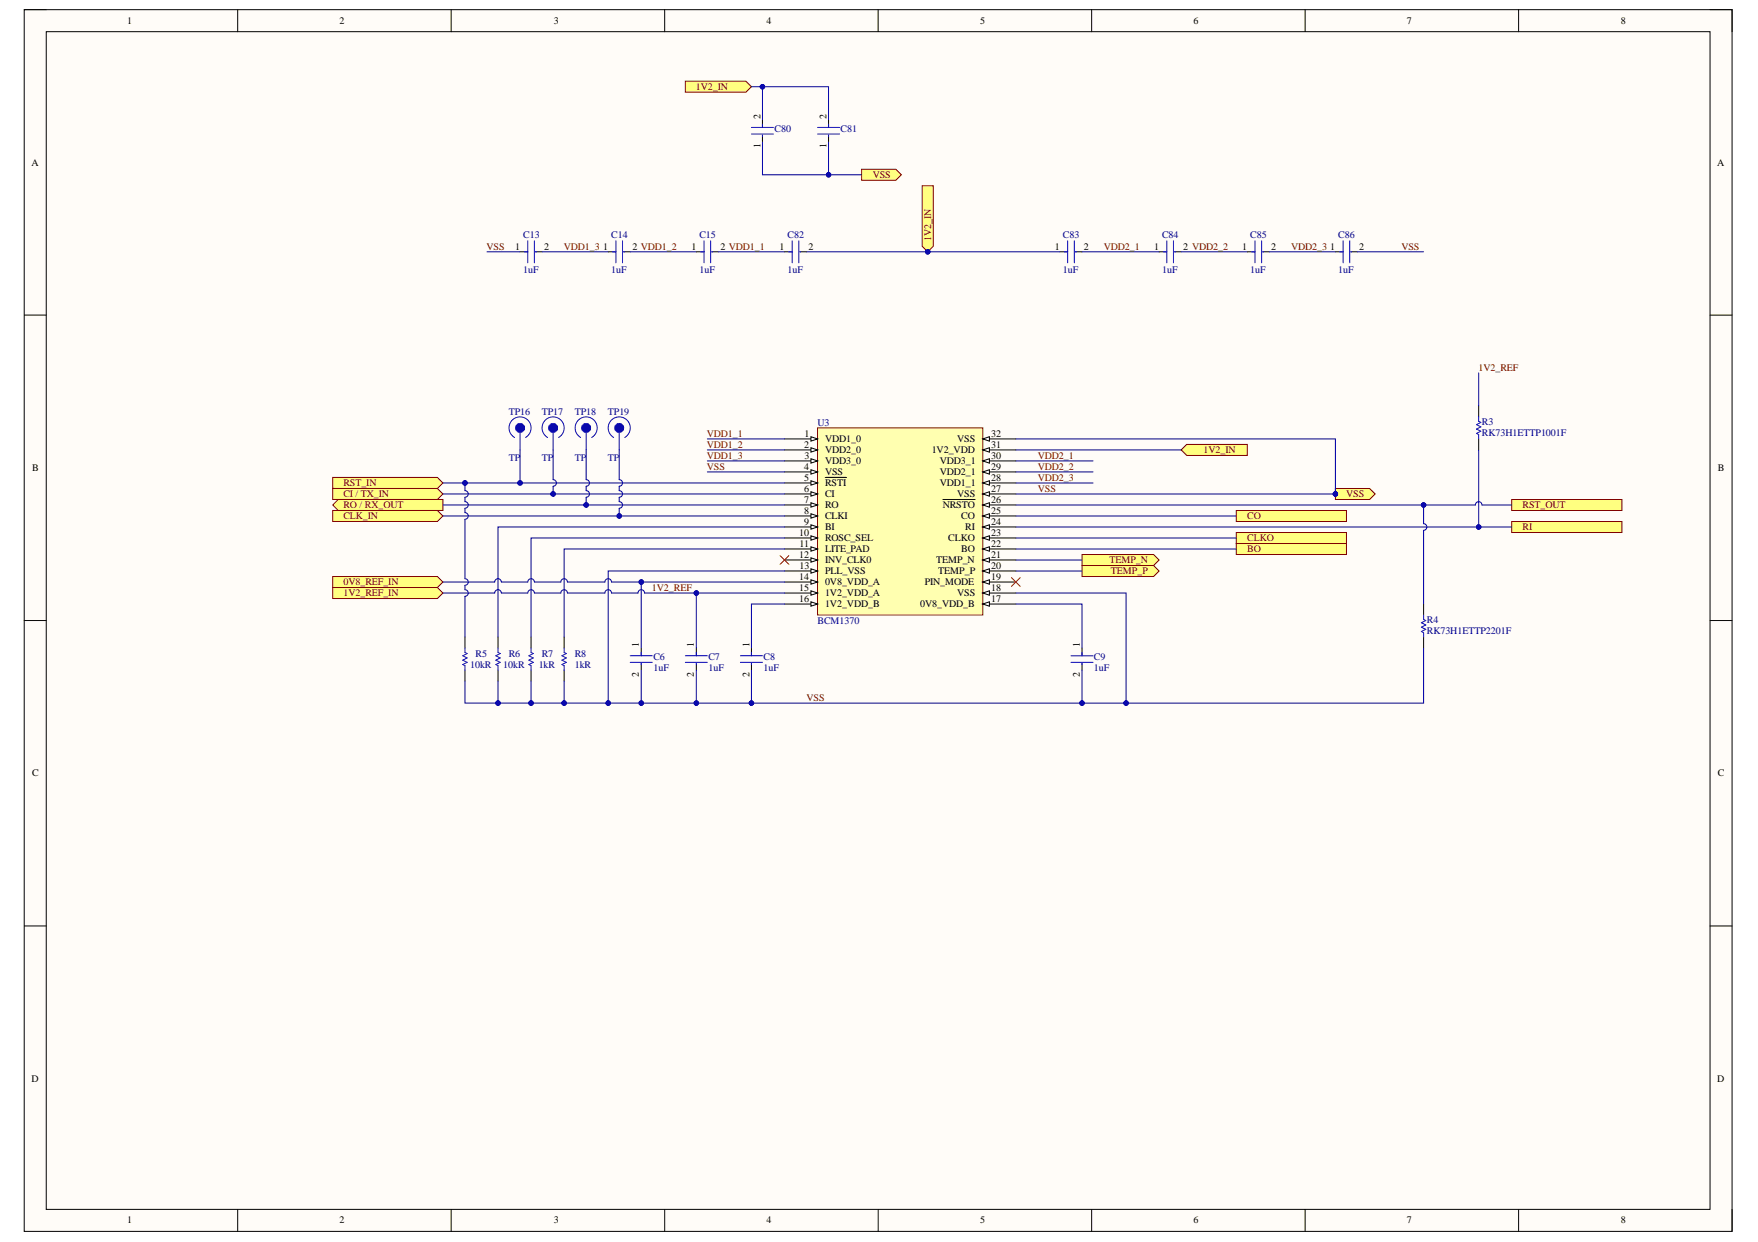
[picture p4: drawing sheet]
<svg xmlns="http://www.w3.org/2000/svg" width="297mm" height="210mm" viewBox="0 0 297 210" stroke-linecap="round" stroke-linejoin="round" font-family="sans-serif">
<defs><g id="words">
<g font-size="1.7">
<text x="21.5" y="4.1">1</text>
<text x="57.4" y="4.1">2</text>
<text x="93.6" y="4.1">3</text>
<text x="129.5" y="4.1">4</text>
<text x="165.6" y="4.1">5</text>
<text x="201.7" y="4.1">6</text>
<text x="237.7" y="4.1">7</text>
<text x="273.8" y="4.1">8</text>
<text x="128.5" y="20" transform="rotate(-90 128.5 20)">2</text>
<text x="139.7" y="20" transform="rotate(-90 139.7 20)">2</text>
<text x="5.3" y="28">A</text>
<text x="128.5" y="24.9" transform="rotate(-90 128.5 24.9)">1</text>
<text x="139.7" y="24.9" transform="rotate(-90 139.7 24.9)">1</text>
<text x="290.2" y="28">A</text>
<text x="87" y="42.2">1</text>
<text x="92" y="42.2">2</text>
<text x="101.9" y="42.2">1</text>
<text x="106.8" y="42.2">2 VDD1_2</text>
<text x="116.8" y="42.2">1</text>
<text x="121.7" y="42.2">2 VDD1_1</text>
<text x="131.7" y="42.2">1</text>
<text x="136.6" y="42.2">2</text>
<text x="178.2" y="42.2">1</text>
<text x="183.1" y="42.2">2</text>
<text x="195" y="42.2">1</text>
<text x="199.9" y="42.2">2 VDD2_2</text>
<text x="209.9" y="42.2">1</text>
<text x="214.8" y="42.2">2</text>
<text x="224.8" y="42.2">1</text>
<text x="229.7" y="42.2">2</text>
<text x="135.9" y="75.7">2</text>
<text x="135.9" y="73.8">1</text>
<text x="135.9" y="77.5">3</text>
<text x="139.4" y="74.7">VDD1_0</text>
<text x="139.4" y="76.6">VDD2_0</text>
<text x="157.4" y="76.6">1V2_VDD</text>
<text x="161.7" y="74.7">VSS</text>
<text x="167.5" y="77.5">30</text>
<text x="167.5" y="75.7">31</text>
<text x="167.5" y="73.8">32</text>
<text x="5.4" y="79.6">B</text>
<text x="135.9" y="79.4">4</text>
<text x="135.9" y="81.2">5</text>
<text x="135.9" y="83.1">6</text>
<text x="139.4" y="78.4">VDD3_0</text>
<text x="139.4" y="80.3">VSS</text>
<text x="139.4" y="82.2">RSTI</text>
<text x="158.8" y="82.2">VDD1_1</text>
<text x="158.8" y="80.3">VDD2_1</text>
<text x="158.8" y="78.4">VDD3_1</text>
<text x="167.5" y="83.1">27</text>
<text x="167.5" y="81.2">28</text>
<text x="167.5" y="79.4">29</text>
<text x="290.2" y="79.6">B</text>
<text x="135.9" y="85">7</text>
<text x="135.9" y="86.8">8</text>
<text x="135.9" y="88.7">9</text>
<text x="139.4" y="84">CI</text>
<text x="139.4" y="85.9">RO</text>
<text x="139.4" y="87.7">CLKI</text>
<text x="139.4" y="89.6">BI</text>
<text x="159.3" y="85.9">NRSTO</text>
<text x="161.7" y="84">VSS</text>
<text x="162.4" y="87.7">CO</text>
<text x="163.1" y="89.6">RI</text>
<text x="167.5" y="88.7">24</text>
<text x="167.5" y="86.8">25</text>
<text x="167.5" y="85">26</text>
<text x="135" y="90.5">10</text>
<text x="135" y="94.3">12</text>
<text x="135.1" y="92.4">11</text>
<text x="139.4" y="91.5">ROSC_SEL</text>
<text x="139.4" y="93.3">LITE_PAD</text>
<text x="139.4" y="95.2">INV_CLK0</text>
<text x="158.2" y="95.2">TEMP_N</text>
<text x="160.2" y="91.5">CLKO</text>
<text x="162.4" y="93.3">BO</text>
<text x="167.5" y="94.3">21</text>
<text x="167.5" y="92.4">22</text>
<text x="167.5" y="90.5">23</text>
<text x="135" y="98">14</text>
<text x="135" y="99.8">15</text>
<text x="135" y="101.7">16</text>
<text x="135.1" y="96.1">13</text>
<text x="139.4" y="97">PLL_VSS</text>
<text x="139.4" y="98.9">0V8_VDD_A</text>
<text x="139.4" y="100.8">1V2_VDD_A</text>
<text x="156.2" y="98.9">PIN_MODE</text>
<text x="158.5" y="97">TEMP_P</text>
<text x="161.7" y="100.8">VSS</text>
<text x="167.5" y="101.7">17</text>
<text x="167.5" y="99.8">18</text>
<text x="167.5" y="98">19</text>
<text x="167.5" y="96.1">20</text>
<text x="139.4" y="102.6">1V2_VDD_B</text>
<text x="155.5" y="102.6">0V8_VDD_B</text>
<text x="107.9" y="109.3" transform="rotate(-90 107.9 109.3)">1</text>
<text x="117.2" y="109.3" transform="rotate(-90 117.2 109.3)">1</text>
<text x="126.6" y="109.3" transform="rotate(-90 126.6 109.3)">1</text>
<text x="182.5" y="109.3" transform="rotate(-90 182.5 109.3)">1</text>
<text x="107.9" y="114.4" transform="rotate(-90 107.9 114.4)">2</text>
<text x="117.2" y="114.4" transform="rotate(-90 117.2 114.4)">2</text>
<text x="126.6" y="114.4" transform="rotate(-90 126.6 114.4)">2</text>
<text x="182.5" y="114.4" transform="rotate(-90 182.5 114.4)">2</text>
<text x="5.4" y="131.2">C</text>
<text x="290.2" y="131.2">C</text>
<text x="5.3" y="182.8">D</text>
<text x="290.2" y="182.8">D</text>
<text x="21.5" y="206.8">1</text>
<text x="57.4" y="206.8">2</text>
<text x="93.6" y="206.8">3</text>
<text x="129.5" y="206.8">4</text>
<text x="165.6" y="206.8">5</text>
<text x="201.7" y="206.8">6</text>
<text x="237.7" y="206.8">7</text>
<text x="273.8" y="206.8">8</text>
</g>
<g font-size="1.7" fill="#800000">
<text x="117.6" y="15.2">1V2_IN</text>
<text x="147.5" y="30.1">VSS</text>
<text x="157.3" y="40.7" transform="rotate(-90 157.3 40.7)">1V2_IN</text>
<text x="82.2" y="42.2">VSS</text>
<text x="95.3" y="42.2">VDD1_3</text>
<text x="186.5" y="42.2">VDD2_1</text>
<text x="218.2" y="42.2">VDD2_3</text>
<text x="236.8" y="42.2">VSS</text>
<text x="249.8" y="62.6">1V2_REF</text>
<text x="119.4" y="73.8">VDD1_1</text>
<text x="119.4" y="75.7">VDD1_2</text>
<text x="119.4" y="77.5">VDD1_3</text>
<text x="175.4" y="77.5">VDD2_1</text>
<text x="203.4" y="76.6">1V2_IN</text>
<text x="58" y="82.2">RST_IN</text>
<text x="119.4" y="79.4">VSS</text>
<text x="175.4" y="83.1">VSS</text>
<text x="175.4" y="79.4">VDD2_2</text>
<text x="175.4" y="81.2">VDD2_3</text>
<text x="58" y="87.7">CLK_IN</text>
<text x="58" y="84">CI / TX_IN</text>
<text x="58" y="85.9">RO / RX_OUT</text>
<text x="210.7" y="87.7">CO</text>
<text x="227.5" y="84">VSS</text>
<text x="257.3" y="85.9">RST_OUT</text>
<text x="257.3" y="89.6">RI</text>
<text x="187.5" y="95.2">TEMP_N</text>
<text x="210.7" y="91.5">CLKO</text>
<text x="210.7" y="93.3">BO</text>
<text x="58" y="98.9">0V8_REF_IN</text>
<text x="58" y="100.8">1V2_REF_IN</text>
<text x="110.1" y="99.8">1V2_REF</text>
<text x="187.7" y="97">TEMP_P</text>
<text x="136.3" y="118.4">VSS</text>
</g>
<g font-size="1.7" fill="#000080">
<text x="130.9" y="22.2">C80</text>
<text x="142" y="22.2">C81</text>
<text x="88.4" y="40.2">C13</text>
<text x="103.3" y="40.2">C14</text>
<text x="118.2" y="40.2">C15</text>
<text x="133.1" y="40.2">C82</text>
<text x="179.6" y="40.2">C83</text>
<text x="196.3" y="40.2">C84</text>
<text x="211.2" y="40.2">C85</text>
<text x="226.1" y="40.2">C86</text>
<text x="88.4" y="46.1">1uF</text>
<text x="103.3" y="46.1">1uF</text>
<text x="118.2" y="46.1">1uF</text>
<text x="133.1" y="46.1">1uF</text>
<text x="179.6" y="46.1">1uF</text>
<text x="196.3" y="46.1">1uF</text>
<text x="211.2" y="46.1">1uF</text>
<text x="226.1" y="46.1">1uF</text>
<text x="85.9" y="70.1">TP16</text>
<text x="91.5" y="70.1">TP17</text>
<text x="97.1" y="70.1">TP18</text>
<text x="102.7" y="70.1">TP19</text>
<text x="138.1" y="71.9">U3</text>
<text x="250.4" y="71.8">R3</text>
<text x="85.9" y="77.9">TP</text>
<text x="91.5" y="77.9">TP</text>
<text x="97.1" y="77.9">TP</text>
<text x="102.7" y="77.9">TP</text>
<text x="250.4" y="73.6">RK73H1ETTP1001F</text>
<text x="138.1" y="105.4">BCM1370</text>
<text x="241.1" y="105.2">R4</text>
<text x="241.1" y="107.1">RK73H1ETTP2201F</text>
<text x="79.4" y="112.8">10kR</text>
<text x="80.4" y="111">R5</text>
<text x="85" y="112.8">10kR</text>
<text x="85.9" y="111">R6</text>
<text x="91" y="112.8">1kR</text>
<text x="91.5" y="111">R7</text>
<text x="97.1" y="112.8">1kR</text>
<text x="97.1" y="111">R8</text>
<text x="110.4" y="113.4">1uF</text>
<text x="110.4" y="111.6">C6</text>
<text x="119.7" y="113.4">1uF</text>
<text x="119.7" y="111.6">C7</text>
<text x="129" y="113.4">1uF</text>
<text x="129" y="111.6">C8</text>
<text x="184.8" y="113.4">1uF</text>
<text x="184.8" y="111.6">C9</text>
</g>
</g></defs>
<path d="M4.1 1.6h288.6v206.5h-288.6z" fill-rule="evenodd" fill="#fffcf8"/>
<path d="M4.1 1.6h288.6v206.5h-288.6z" fill="none" stroke="#000" stroke-width=".17"/>
<path d="M7.8 5.4h281.1v199h-281.1z" fill-rule="evenodd" fill="#fffcf8"/>
<g fill="none" stroke="#000" stroke-width=".17">
<path d="M4.1 1.6h3.7M7.8 5.4h281.1v199h-281.1zM40.2 1.6v3.8M76.2 1.6v3.8M112.3 1.6v3.8M148.4 1.6v3.8M184.5 1.6v3.8M220.5 1.6v3.8M256.6 1.6v3.8M288.9 1.6h3.8v3.8M4.1 53.3h3.7M288.9 53.3h3.8"/>
<path d="M4.1 104.9h3.7M288.9 104.9h3.8M4.1 156.5h3.7M288.9 156.5h3.8M40.2 204.4v3.7M76.2 204.4v3.7M112.3 204.4v3.7M148.4 204.4v3.7M184.5 204.4v3.7M220.5 204.4v3.7M256.6 204.4v3.7M292.7 204.4v3.7"/>
</g>
<path d="M138.1 72.3h28v31.6h-28z" fill-rule="evenodd" fill="#ffffb0"/>
<path d="M138.1 72.3h28v31.6h-28z" fill="none" stroke="#800000" stroke-width=".17"/>
<path d="M132.6 74.2h5.5" fill="none" stroke="#000" stroke-width=".17"/>
<path d="M137 73.8l1.1 .4-1.1 .4z" fill="#f8fcff"/>
<path d="M132.6 76h5.5M137 73.8l1.1 .4-1.1 .4z" fill="none" stroke="#000" stroke-width=".17"/>
<path d="M137 75.7l1.1 .3-1.1 .4z" fill="#f8fcff"/>
<path d="M132.6 77.9h5.5M137 75.7l1.1 .3-1.1 .4z" fill="none" stroke="#000" stroke-width=".17"/>
<path d="M137 77.5l1.1 .4-1.1 .4z" fill="#f8fcff"/>
<path d="M132.6 79.8h5.5M137 77.5l1.1 .4-1.1 .4z" fill="none" stroke="#000" stroke-width=".17"/>
<path d="M137 79.4l1.1 .4-1.1 .3z" fill="#f8fcff"/>
<path d="M137 79.4l1.1 .4-1.1 .3zM132.6 81.6h5.5" fill="none" stroke="#000" stroke-width=".17"/>
<path d="M137 81.2l1.1 .4-1.1 .4z" fill="#f8fcff"/>
<path d="M132.6 83.5h5.5M137 81.2l1.1 .4-1.1 .4zM139.4 80.7h3.6" fill="none" stroke="#000" stroke-width=".17"/>
<path d="M137 83.1l1.1 .4-1.1 .4z" fill="#f8fcff"/>
<path d="M132.6 85.3h5.5M137 83.1l1.1 .4-1.1 .4z" fill="none" stroke="#000" stroke-width=".17"/>
<path d="M137 85l1.1 .3-1.1 .4z" fill="#f8fcff"/>
<path d="M132.6 87.2h5.5M137 85l1.1 .3-1.1 .4z" fill="none" stroke="#000" stroke-width=".17"/>
<path d="M137 86.8l1.1 .4-1.1 .4z" fill="#f8fcff"/>
<path d="M132.6 89.1h5.5M137 86.8l1.1 .4-1.1 .4z" fill="none" stroke="#000" stroke-width=".17"/>
<path d="M137 88.7l1.1 .4-1.1 .3z" fill="#f8fcff"/>
<path d="M132.6 90.9h5.5M137 88.7l1.1 .4-1.1 .3z" fill="none" stroke="#000" stroke-width=".17"/>
<path d="M137 90.6l1.1 .3-1.1 .4z" fill="#f8fcff"/>
<path d="M132.6 92.8h5.5M137 90.6l1.1 .3-1.1 .4z" fill="none" stroke="#000" stroke-width=".17"/>
<path d="M137 92.4l1.1 .4-1.1 .4z" fill="#f8fcff"/>
<path d="M132.6 94.6h5.5M137 92.4l1.1 .4-1.1 .4z" fill="none" stroke="#000" stroke-width=".17"/>
<path d="M137 94.3l1.1 .3-1.1 .4z" fill="#f8fcff"/>
<path d="M132.6 96.5h5.5M137 94.3l1.1 .3-1.1 .4z" fill="none" stroke="#000" stroke-width=".17"/>
<path d="M137 96.1l1.1 .4-1.1 .4z" fill="#f8fcff"/>
<path d="M132.6 98.4h5.5M137 96.1l1.1 .4-1.1 .4z" fill="none" stroke="#000" stroke-width=".17"/>
<path d="M137 98l1.1 .4-1.1 .3z" fill="#f8fcff"/>
<path d="M137 98l1.1 .4-1.1 .3zM132.6 100.2h5.5" fill="none" stroke="#000" stroke-width=".17"/>
<path d="M137 99.8l1.1 .4-1.1 .4z" fill="#f8fcff"/>
<path d="M137 99.8l1.1 .4-1.1 .4zM132.6 102.1h5.5" fill="none" stroke="#000" stroke-width=".17"/>
<path d="M137 101.7l1.1 .4-1.1 .4z" fill="#f8fcff"/>
<path d="M137 101.7l1.1 .4-1.1 .4zM166.1 102.1h5.5" fill="none" stroke="#000" stroke-width=".17"/>
<path d="M166.1 102.1l1.1-.4v.8z" fill="#f8fcff"/>
<path d="M166.1 102.1l1.1-.4v.8zM166.1 100.2h5.5" fill="none" stroke="#000" stroke-width=".17"/>
<path d="M166.1 100.2l1.1-.4v.8z" fill="#f8fcff"/>
<path d="M166.1 98.4h5.5M166.1 100.2l1.1-.4v.8z" fill="none" stroke="#000" stroke-width=".17"/>
<path d="M166.1 98.4l1.1-.4v.7z" fill="#f8fcff"/>
<path d="M166.1 98.4l1.1-.4v.7zM166.1 96.5h5.5" fill="none" stroke="#000" stroke-width=".17"/>
<path d="M166.1 96.5l1.1-.4v.8z" fill="#f8fcff"/>
<path d="M166.1 96.5l1.1-.4v.8zM166.1 94.6h5.5" fill="none" stroke="#000" stroke-width=".17"/>
<path d="M166.1 94.6l1.1-.3v.7z" fill="#f8fcff"/>
<path d="M166.1 94.6l1.1-.3v.7zM166.1 92.8h5.5" fill="none" stroke="#000" stroke-width=".17"/>
<path d="M166.1 92.8l1.1-.4v.8z" fill="#f8fcff"/>
<path d="M166.1 92.8l1.1-.4v.8zM166.1 90.9h5.5" fill="none" stroke="#000" stroke-width=".17"/>
<path d="M166.1 90.9l1.1-.3v.7z" fill="#f8fcff"/>
<path d="M166.1 90.9l1.1-.3v.7zM166.1 89.1h5.5" fill="none" stroke="#000" stroke-width=".17"/>
<path d="M166.1 89.1l1.1-.4v.7z" fill="#f8fcff"/>
<path d="M166.1 89.1l1.1-.4v.7zM166.1 87.2h5.5" fill="none" stroke="#000" stroke-width=".17"/>
<path d="M166.1 87.2l1.1-.4v.8z" fill="#f8fcff"/>
<path d="M166.1 87.2l1.1-.4v.8zM166.1 85.3h5.5" fill="none" stroke="#000" stroke-width=".17"/>
<path d="M166.1 85.3l1.1-.3v.7z" fill="#f8fcff"/>
<path d="M159.3 84.4h5.5M166.1 85.3l1.1-.3v.7zM166.1 83.5h5.5" fill="none" stroke="#000" stroke-width=".17"/>
<path d="M166.1 83.5l1.1-.4v.8z" fill="#f8fcff"/>
<path d="M166.1 83.5l1.1-.4v.8zM166.1 81.6h5.5" fill="none" stroke="#000" stroke-width=".17"/>
<path d="M166.1 81.6l1.1-.4v.8z" fill="#f8fcff"/>
<path d="M166.1 79.8h5.5M166.1 81.6l1.1-.4v.8z" fill="none" stroke="#000" stroke-width=".17"/>
<path d="M166.1 79.8l1.1-.4v.7z" fill="#f8fcff"/>
<path d="M166.1 79.8l1.1-.4v.7zM166.1 77.9h5.5" fill="none" stroke="#000" stroke-width=".17"/>
<path d="M166.1 77.9l1.1-.4v.8z" fill="#f8fcff"/>
<path d="M166.1 77.9l1.1-.4v.8zM166.1 76h5.5" fill="none" stroke="#000" stroke-width=".17"/>
<path d="M166.1 76l1.1-.3v.7z" fill="#f8fcff"/>
<path d="M166.1 76l1.1-.3v.7zM166.1 74.2h5.5" fill="none" stroke="#000" stroke-width=".17"/>
<path d="M166.1 74.2l1.1-.4v.8z" fill="#f8fcff"/>
<g fill="none" stroke="#000" stroke-width=".17">
<path d="M166.1 74.2l1.1-.4v.8zM84.1 107.7v1.8M84.1 113.2v1.9M89.7 107.7v1.8M89.7 113.2v1.9M95.3 107.7v1.8M95.3 113.2v1.9M108.3 109.5v1.3M108.3 112.1v1.1M117.7 109.5v1.3M117.7 112.1v1.1M127 109.5v1.3"/>
<path d="M127 112.1v1.1M182.8 109.5v1.3M182.8 112.1v1.2"/>
</g>
<g fill="none" stroke="#00f" stroke-width=".17">
<path d="M84.1 109.5v.8l.4 .2-.7 .3 .7 .4-.7 .4 .7 .3-.7 .4 .3 .2v.7M89.7 109.5v.8l.4 .2-.7 .3 .7 .4-.7 .4 .7 .3-.7 .4 .3 .2v.7M95.3 109.5v.8l.4 .2-.8 .3 .8 .4-.8 .4 .8 .3-.8 .4 .4 .2v.7M106.5 110.8h3.7M106.5 111.9h3.7M108.3 110.3v.5M108.3 112.1v.2M115.8 110.8h3.7M115.8 111.9h3.7M117.7 110.3v.5M117.7 112.1v.2M125.1 110.8h3.7"/>
<path d="M125.1 111.9h3.7M127 110.3v.5M127 112.1v.2M181 110.8h3.7M181 111.9h3.7M182.8 110.3v.5M182.8 112.1v.2"/>
</g>
<path d="M131.8 93.9l1.5 1.5M133.3 93.9l-1.5 1.5M170.9 97.6l1.5 1.5M172.4 97.6l-1.5 1.5" fill="none" stroke="#f00" stroke-width=".17"/>
<path d="M56.2 97.4h17.7l.9 1-.9 .9h-17.7z" fill-rule="evenodd" fill="#ffff80"/>
<path d="M56.2 97.4h17.7l.9 1-.9 .9h-17.7z" fill="none" stroke="#800000" stroke-width=".17"/>
<path d="M56.2 99.3h17.7l.9 .9-.9 1h-17.7z" fill-rule="evenodd" fill="#ffff80"/>
<path d="M56.2 99.3h17.7l.9 .9-.9 1h-17.7z" fill="none" stroke="#800000" stroke-width=".17"/>
<path d="M225.6 82.6h5.8l1 .9-1 .9h-5.8z" fill-rule="evenodd" fill="#ffff80"/>
<path d="M225.6 82.6h5.8l1 .9-1 .9h-5.8z" fill="none" stroke="#800000" stroke-width=".17"/>
<circle cx="225.6" cy="83.5" r=".37" fill="#000080"/>
<circle cx="225.6" cy="83.5" r=".37" fill="none" stroke="#000080" stroke-width=".17"/>
<path d="M56.2 86.3h17.7l.9 .9-.9 .9h-17.7z" fill-rule="evenodd" fill="#ffff80"/>
<path d="M56.2 86.3h17.7l.9 .9-.9 .9h-17.7z" fill="none" stroke="#800000" stroke-width=".17"/>
<path d="M56.2 80.7h17.7l.9 .9-.9 1h-17.7z" fill-rule="evenodd" fill="#ffff80"/>
<path d="M56.2 80.7h17.7l.9 .9-.9 1h-17.7z" fill="none" stroke="#800000" stroke-width=".17"/>
<path d="M56.2 82.6h17.7l.9 .9-.9 .9h-17.7z" fill-rule="evenodd" fill="#ffff80"/>
<path d="M56.2 82.6h17.7l.9 .9-.9 .9h-17.7z" fill="none" stroke="#800000" stroke-width=".17"/>
<path d="M56.2 85.3l.9-.9h17.7v1.9h-17.7z" fill-rule="evenodd" fill="#ffff80"/>
<path d="M56.2 85.3l.9-.9h17.7v1.9h-17.7z" fill="none" stroke="#800000" stroke-width=".17"/>
<path d="M255.4 84.4h18.6v1.9h-18.6z" fill-rule="evenodd" fill="#ffff80"/>
<path d="M255.4 84.4h18.6v1.9h-18.6z" fill="none" stroke="#800000" stroke-width=".17"/>
<path d="M208.9 86.3h18.6v1.8h-18.6z" fill-rule="evenodd" fill="#ffff80"/>
<path d="M208.9 86.3h18.6v1.8h-18.6z" fill="none" stroke="#800000" stroke-width=".17"/>
<path d="M255.4 88.1h18.6v1.9h-18.6z" fill-rule="evenodd" fill="#ffff80"/>
<path d="M255.4 88.1h18.6v1.9h-18.6z" fill="none" stroke="#800000" stroke-width=".17"/>
<path d="M208.9 90h18.6v1.9h-18.6z" fill-rule="evenodd" fill="#ffff80"/>
<path d="M208.9 90h18.6v1.9h-18.6z" fill="none" stroke="#800000" stroke-width=".17"/>
<path d="M208.9 91.9h18.6v1.8h-18.6z" fill-rule="evenodd" fill="#ffff80"/>
<path d="M208.9 91.9h18.6v1.8h-18.6z" fill="none" stroke="#800000" stroke-width=".17"/>
<path d="M249.8 68.6v1.9M249.8 74.2v1.8M78.6 107.7v1.8M78.6 113.2v1.9M240.5 102.1v1.8M240.5 107.7v1.8" fill="none" stroke="#000" stroke-width=".17"/>
<path d="M249.8 70.5v.7l.4 .2-.7 .4 .7 .3-.7 .4 .7 .4-.7 .3 .3 .2v.8M78.6 109.5v.8l.3 .2-.7 .3 .7 .4-.7 .4 .7 .3-.7 .4 .4 .2v.7M240.5 103.9v.8l.4 .2-.7 .3 .7 .4-.7 .4 .7 .4-.7 .3 .3 .2v.8" fill="none" stroke="#00f" stroke-width=".17"/>
<path d="M182.8 93.7h12.1l.9 .9-.9 1h-12.1z" fill-rule="evenodd" fill="#ffff80"/>
<path d="M182.8 93.7h12.1l.9 .9-.9 1h-12.1z" fill="none" stroke="#800000" stroke-width=".17"/>
<path d="M182.8 95.6h12.1l.9 .9-.9 .9h-12.1z" fill-rule="evenodd" fill="#ffff80"/>
<path d="M182.8 95.6h12.1l.9 .9-.9 .9h-12.1z" fill="none" stroke="#800000" stroke-width=".17"/>
<path d="M199.6 76l.9-.9h10.2v1.9h-10.2z" fill-rule="evenodd" fill="#ffff80"/>
<path d="M199.6 76l.9-.9h10.2v1.9h-10.2z" fill="none" stroke="#800000" stroke-width=".17"/>
<path d="M115.8 13.7h10.2l1 1-1 .9h-10.2z" fill-rule="evenodd" fill="#ffff80"/>
<path d="M115.8 13.7h10.2l1 1-1 .9h-10.2z" fill="none" stroke="#800000" stroke-width=".17"/>
<path d="M128.8 20.2v1.3M128.8 22.8v1.2M140 20.2v1.3M140 22.8v1.2" fill="none" stroke="#000" stroke-width=".17"/>
<path d="M127 21.5h3.7M127 22.7h3.7M128.8 21v.5M128.8 22.8v.2M138.1 21.5h3.8M138.1 22.7h3.8M140 21v.5M140 22.8v.2" fill="none" stroke="#00f" stroke-width=".17"/>
<path d="M145.6 28.6h5.8l.9 .9-.9 1h-5.8z" fill-rule="evenodd" fill="#ffff80"/>
<path d="M145.6 28.6h5.8l.9 .9-.9 1h-5.8z" fill="none" stroke="#800000" stroke-width=".17"/>
<path d="M88.2 72.3a.37 .37 0 0 0-.5-.3 .37 .37 0 0 0-.1 .6 .37 .37 0 0 0 .6-.2M93.8 72.3a.37 .37 0 0 0-.5-.3 .37 .37 0 0 0-.1 .6 .37 .37 0 0 0 .6-.2M99.4 72.3a.37 .37 0 0 0-.6-.3 .37 .37 0 0 0 0 .7 .37 .37 0 0 0 .6-.3M105 72.3a.37 .37 0 0 0-.5-.3 .37 .37 0 0 0-.1 .6 .37 .37 0 0 0 .6-.2" fill="none" stroke="#00f" stroke-width=".93"/>
<g fill="none" stroke="#00f" stroke-width=".17">
<path d="M88.6 42.6h.6M89.2 40.7v3.7M90.3 40.7v3.7M90.5 42.6h.2M103.5 42.6h.6M104.1 40.7v3.7M105.2 40.7v3.7M105.4 42.6h.2M118.4 42.6h.6M119 40.7v3.7M120.1 40.7v3.7M120.3 42.6h.1"/>
<path d="M133.3 42.6h.6M133.9 40.7v3.7M135 40.7v3.7M135.2 42.6h.1M179.8 42.6h.6M180.4 40.7v3.7M181.5 40.7v3.7M181.7 42.6h.2M196.6 42.6h.5M197.1 40.7v3.7M198.3 40.7v3.7M198.5 42.6h.1"/>
<path d="M211.5 42.6h.5M212 40.7v3.7M213.2 40.7v3.7M213.3 42.6h.2M226.4 42.6h.5M226.9 40.7v3.7M228.1 40.7v3.7M228.2 42.6h.2M86.9 73.9a1.87 1.87 0 0 1-.5-2.8 1.87 1.87 0 0 1 2.9 0 1.87 1.87 0 0 1-.5 2.8M87.9 72.9v3.1M92.5 73.9a1.87 1.87 0 0 1-.5-2.8 1.87 1.87 0 0 1 2.9 0 1.87 1.87 0 0 1-.5 2.8M93.5 72.9v3.1"/>
<path d="M98.1 73.9a1.87 1.87 0 0 1-.5-2.8 1.87 1.87 0 0 1 2.9 0 1.87 1.87 0 0 1-.5 2.8M99 72.9v3.1M103.7 73.9a1.87 1.87 0 0 1-.5-2.8 1.87 1.87 0 0 1 2.9 0 1.87 1.87 0 0 1-.5 2.8M104.6 72.9v3.1"/>
</g>
<g fill="none" stroke="#000" stroke-width=".17">
<path d="M87.9 42.6h1.3M90.5 42.6h1.1M102.8 42.6h1.3M105.4 42.6h1.1M117.7 42.6h1.3M120.3 42.6h1.1M132.6 42.6h1.3M135.2 42.6h1.1M179.1 42.6h1.3M181.7 42.6h1.1M195.8 42.6h1.3M198.5 42.6h1.1"/>
<path d="M210.7 42.6h1.3M213.3 42.6h1.2M225.6 42.6h1.3M228.2 42.6h1.2"/>
</g>
<path d="M155.8 31.4h1.9v10.2l-.9 1-1-1z" fill-rule="evenodd" fill="#ffff80"/>
<path d="M155.8 31.4h1.9v10.2l-.9 1-1-1z" fill="none" stroke="#800000" stroke-width=".17"/>
<circle cx="156.8" cy="42.6" r=".37" fill="#000080"/>
<g fill="none" stroke="#000080" stroke-width=".17">
<path d="M132.6 102.1h-5.6v7.4M132.6 100.2h-14.9v9.3M171.6 102.1h11.2v7.4"/>
<circle cx="156.8" cy="42.6" r=".37"/>
</g>
<circle cx="117.7" cy="100.2" r=".37" fill="#000080"/>
<g fill="none" stroke="#000080" stroke-width=".17">
<path d="M132.6 98.4h-24.3v11.1"/>
<circle cx="117.7" cy="100.2" r=".37"/>
</g>
<circle cx="108.3" cy="98.4" r=".37" fill="#000080"/>
<g fill="none" stroke="#000080" stroke-width=".17">
<path d="M127 113.2v5.6"/>
<circle cx="108.3" cy="98.4" r=".37"/>
</g>
<circle cx="127" cy="118.8" r=".37" fill="#000080"/>
<g fill="none" stroke="#000080" stroke-width=".17">
<path d="M117.7 113.2v5.6"/>
<circle cx="127" cy="118.8" r=".37"/>
</g>
<circle cx="117.7" cy="118.8" r=".37" fill="#000080"/>
<g fill="none" stroke="#000080" stroke-width=".17">
<path d="M132.6 96.5h-29.8v22.3h5.5"/>
<circle cx="117.7" cy="118.8" r=".37"/>
</g>
<circle cx="102.8" cy="118.8" r=".37" fill="#000080"/>
<circle cx="102.8" cy="118.8" r=".37" fill="none" stroke="#000080" stroke-width=".17"/>
<circle cx="108.3" cy="118.8" r=".37" fill="#000080"/>
<g fill="none" stroke="#000080" stroke-width=".17">
<path d="M132.6 92.8h-37.3v14.9M132.6 89.1h-48.5v18.6M171.6 94.6h11.2M171.6 96.5h11.2M95.3 115.1v3.7h7.5"/>
<circle cx="108.3" cy="118.8" r=".37"/>
</g>
<circle cx="95.3" cy="118.8" r=".37" fill="#000080"/>
<circle cx="95.3" cy="118.8" r=".37" fill="none" stroke="#000080" stroke-width=".17"/>
<circle cx="102.8" cy="118.8" r=".37" fill="#000080"/>
<g fill="none" stroke="#000080" stroke-width=".17">
<path d="M74.8 83.5h57.8"/>
<circle cx="102.8" cy="118.8" r=".37"/>
</g>
<circle cx="93.5" cy="83.5" r=".37" fill="#000080"/>
<g fill="none" stroke="#000080" stroke-width=".17">
<path d="M74.8 85.3h57.8"/>
<circle cx="93.5" cy="83.5" r=".37"/>
</g>
<circle cx="99" cy="85.3" r=".37" fill="#000080"/>
<g fill="none" stroke="#000080" stroke-width=".17">
<path d="M171.6 89.1h83.8M171.6 87.2h37.3"/>
<circle cx="99" cy="85.3" r=".37"/>
</g>
<circle cx="249.8" cy="89.1" r=".37" fill="#000080"/>
<g fill="none" stroke="#000080" stroke-width=".17">
<path d="M74.8 87.2h57.8M171.6 90.9h37.3M171.6 92.8h37.3"/>
<circle cx="249.8" cy="89.1" r=".37"/>
</g>
<circle cx="104.6" cy="87.2" r=".37" fill="#000080"/>
<g fill="none" stroke="#000080" stroke-width=".17">
<path d="M132.6 90.9h-42.9v16.8M89.7 115.1v3.7"/>
<circle cx="104.6" cy="87.2" r=".37"/>
</g>
<circle cx="89.7" cy="118.8" r=".37" fill="#000080"/>
<g fill="none" stroke="#000080" stroke-width=".17">
<path d="M74.8 98.4h8.8a.56 .56 0 0 1 .5-.6 .56 .56 0 0 1 .6 .6h4.5a.56 .56 0 0 1 .5-.6 .56 .56 0 0 1 .6 .6h4.5a.56 .56 0 0 1 .5-.6 .56 .56 0 0 1 .6 .6h6.3a.56 .56 0 0 1 .6-.6 .56 .56 0 0 1 .5 .6h5"/>
<circle cx="89.7" cy="118.8" r=".37"/>
</g>
<circle cx="108.3" cy="98.4" r=".37" fill="#000080"/>
<g fill="none" stroke="#000080" stroke-width=".17">
<path d="M74.8 100.2h8.8a.56 .56 0 0 1 .5-.5 .56 .56 0 0 1 .6 .5h4.5a.56 .56 0 0 1 .5-.5 .56 .56 0 0 1 .6 .5h4.5a.56 .56 0 0 1 .5-.5 .56 .56 0 0 1 .6 .5h6.3a.56 .56 0 0 1 .6-.5 .56 .56 0 0 1 .5 .5h4.5a.56 .56 0 0 1 .5-.5 .56 .56 0 0 1 .6 .5h8.8"/>
<circle cx="108.3" cy="98.4" r=".37"/>
</g>
<circle cx="117.7" cy="100.2" r=".37" fill="#000080"/>
<g fill="none" stroke="#000080" stroke-width=".17">
<path d="M171.6 100.2h18.7v18.6h-7.5"/>
<circle cx="117.7" cy="100.2" r=".37"/>
</g>
<circle cx="190.3" cy="118.8" r=".37" fill="#000080"/>
<circle cx="190.3" cy="118.8" r=".37" fill="none" stroke="#000080" stroke-width=".17"/>
<circle cx="182.8" cy="118.8" r=".37" fill="#000080"/>
<g fill="none" stroke="#000080" stroke-width=".17">
<path d="M78.6 81.6v1.3a.56 .56 0 0 1 .5 .6 .56 .56 0 0 1-.5 .5v.8a.56 .56 0 0 1 .5 .5 .56 .56 0 0 1-.5 .6v.7a.56 .56 0 0 1 .5 .6 .56 .56 0 0 1-.5 .6v10a.56 .56 0 0 1 .5 .6 .56 .56 0 0 1-.5 .5v.8a.56 .56 0 0 1 .5 .5 .56 .56 0 0 1-.5 .6v6.9"/>
<circle cx="182.8" cy="118.8" r=".37"/>
</g>
<circle cx="78.6" cy="81.6" r=".37" fill="#000080"/>
<g fill="none" stroke="#000080" stroke-width=".17">
<path d="M78.6 115.1v3.7h5.5"/>
<circle cx="78.6" cy="81.6" r=".37"/>
</g>
<circle cx="84.1" cy="118.8" r=".37" fill="#000080"/>
<g fill="none" stroke="#000080" stroke-width=".17">
<path d="M84.1 115.1v3.7h11.2"/>
<circle cx="84.1" cy="118.8" r=".37"/>
</g>
<circle cx="84.1" cy="118.8" r=".37" fill="#000080"/>
<circle cx="84.1" cy="118.8" r=".37" fill="none" stroke="#000080" stroke-width=".17"/>
<circle cx="89.7" cy="118.8" r=".37" fill="#000080"/>
<circle cx="89.7" cy="118.8" r=".37" fill="none" stroke="#000080" stroke-width=".17"/>
<circle cx="95.3" cy="118.8" r=".37" fill="#000080"/>
<g fill="none" stroke="#000080" stroke-width=".17">
<path d="M108.3 113.3v5.5h74.5v-5.5"/>
<circle cx="95.3" cy="118.8" r=".37"/>
</g>
<circle cx="108.3" cy="118.8" r=".37" fill="#000080"/>
<circle cx="108.3" cy="118.8" r=".37" fill="none" stroke="#000080" stroke-width=".17"/>
<circle cx="117.7" cy="118.8" r=".37" fill="#000080"/>
<circle cx="117.7" cy="118.8" r=".37" fill="none" stroke="#000080" stroke-width=".17"/>
<circle cx="127" cy="118.8" r=".37" fill="#000080"/>
<circle cx="127" cy="118.8" r=".37" fill="none" stroke="#000080" stroke-width=".17"/>
<circle cx="182.8" cy="118.8" r=".37" fill="#000080"/>
<g fill="none" stroke="#000080" stroke-width=".17">
<path d="M249.8 63v5.6M249.8 76v13.1"/>
<circle cx="182.8" cy="118.8" r=".37"/>
</g>
<circle cx="249.8" cy="89.1" r=".37" fill="#000080"/>
<g fill="none" stroke="#000080" stroke-width=".17">
<path d="M240.5 85.3v3.2a.56 .56 0 0 1 .6 .6 .56 .56 0 0 1-.6 .5v12.5"/>
<circle cx="249.8" cy="89.1" r=".37"/>
</g>
<circle cx="240.5" cy="85.3" r=".38" fill="#000080"/>
<g fill="none" stroke="#000080" stroke-width=".17">
<path d="M240.5 109.5v9.3h-50.2"/>
<circle cx="240.5" cy="85.3" r=".38"/>
</g>
<circle cx="190.3" cy="118.8" r=".37" fill="#000080"/>
<g fill="none" stroke="#000080" stroke-width=".17">
<path d="M171.6 85.3h77.7a.56 .56 0 0 1 .5-.5 .56 .56 0 0 1 .6 .5h5"/>
<circle cx="190.3" cy="118.8" r=".37"/>
</g>
<circle cx="240.5" cy="85.3" r=".38" fill="#000080"/>
<g fill="none" stroke="#000080" stroke-width=".17">
<path d="M171.6 74.2h54v9.3"/>
<circle cx="240.5" cy="85.3" r=".38"/>
</g>
<circle cx="225.6" cy="83.5" r=".37" fill="#000080"/>
<g fill="none" stroke="#000080" stroke-width=".17">
<path d="M119.5 74.2h13.1M119.5 76h13.1M119.5 77.9h13.1M171.6 77.9h13.1M171.6 79.8h13.1M171.6 81.6h13.1M171.6 83.5h54"/>
<circle cx="225.6" cy="83.5" r=".37"/>
</g>
<circle cx="225.6" cy="83.5" r=".37" fill="#000080"/>
<g fill="none" stroke="#000080" stroke-width=".17">
<path d="M74.8 81.6h57.8"/>
<circle cx="225.6" cy="83.5" r=".37"/>
</g>
<circle cx="87.9" cy="81.6" r=".37" fill="#000080"/>
<circle cx="87.9" cy="81.6" r=".37" fill="none" stroke="#000080" stroke-width=".17"/>
<circle cx="78.6" cy="81.6" r=".37" fill="#000080"/>
<g fill="none" stroke="#000080" stroke-width=".17">
<path d="M127 14.7h13v5.5M119.5 79.8h13.1M171.6 76h28"/>
<circle cx="78.6" cy="81.6" r=".37"/>
</g>
<circle cx="128.8" cy="14.7" r=".37" fill="#000080"/>
<g fill="none" stroke="#000080" stroke-width=".17">
<path d="M140 24v5.5"/>
<circle cx="128.8" cy="14.7" r=".37"/>
</g>
<circle cx="140" cy="29.5" r=".37" fill="#000080"/>
<g fill="none" stroke="#000080" stroke-width=".17">
<path d="M128.8 14.7v5.5"/>
<circle cx="140" cy="29.5" r=".37"/>
</g>
<circle cx="128.8" cy="14.7" r=".37" fill="#000080"/>
<g fill="none" stroke="#000080" stroke-width=".17">
<path d="M128.8 24v5.5h16.8"/>
<circle cx="128.8" cy="14.7" r=".37"/>
</g>
<circle cx="140" cy="29.5" r=".37" fill="#000080"/>
<g fill="none" stroke="#000080" stroke-width=".17">
<path d="M87.9 76v5.6"/>
<circle cx="140" cy="29.5" r=".37"/>
</g>
<circle cx="87.9" cy="81.6" r=".37" fill="#000080"/>
<g fill="none" stroke="#000080" stroke-width=".17">
<path d="M93.5 76v5.1a.56 .56 0 0 1 .5 .5 .56 .56 0 0 1-.5 .6v1.3"/>
<circle cx="87.9" cy="81.6" r=".37"/>
</g>
<circle cx="93.5" cy="83.5" r=".37" fill="#000080"/>
<g fill="none" stroke="#000080" stroke-width=".17">
<path d="M99 76v5.1a.56 .56 0 0 1 .6 .5 .56 .56 0 0 1-.6 .6v.7a.56 .56 0 0 1 .6 .6 .56 .56 0 0 1-.6 .5v1.3"/>
<circle cx="93.5" cy="83.5" r=".37"/>
</g>
<circle cx="99" cy="85.3" r=".37" fill="#000080"/>
<g fill="none" stroke="#000080" stroke-width=".17">
<path d="M104.6 76v5.1a.56 .56 0 0 1 .6 .5 .56 .56 0 0 1-.6 .6v.7a.56 .56 0 0 1 .6 .6 .56 .56 0 0 1-.6 .5v.8a.56 .56 0 0 1 .6 .5 .56 .56 0 0 1-.6 .6v1.3"/>
<circle cx="99" cy="85.3" r=".37"/>
</g>
<circle cx="104.6" cy="87.2" r=".37" fill="#000080"/>
<g fill="none" stroke="#000080" stroke-width=".17">
<path d="M136.3 42.6h42.8"/>
<circle cx="104.6" cy="87.2" r=".37"/>
</g>
<circle cx="156.8" cy="42.6" r=".37" fill="#000080"/>
<g fill="none" stroke="#000080" stroke-width=".17">
<path d="M82.3 42.6h5.6M91.6 42.6h11.2M106.5 42.6h11.2M121.4 42.6h11.2M182.8 42.6h13M199.6 42.6h11.1M214.5 42.6h11.1M229.4 42.6h11.1"/>
<circle cx="156.8" cy="42.6" r=".37"/>
</g>
<use href="#words"/>
</svg>
